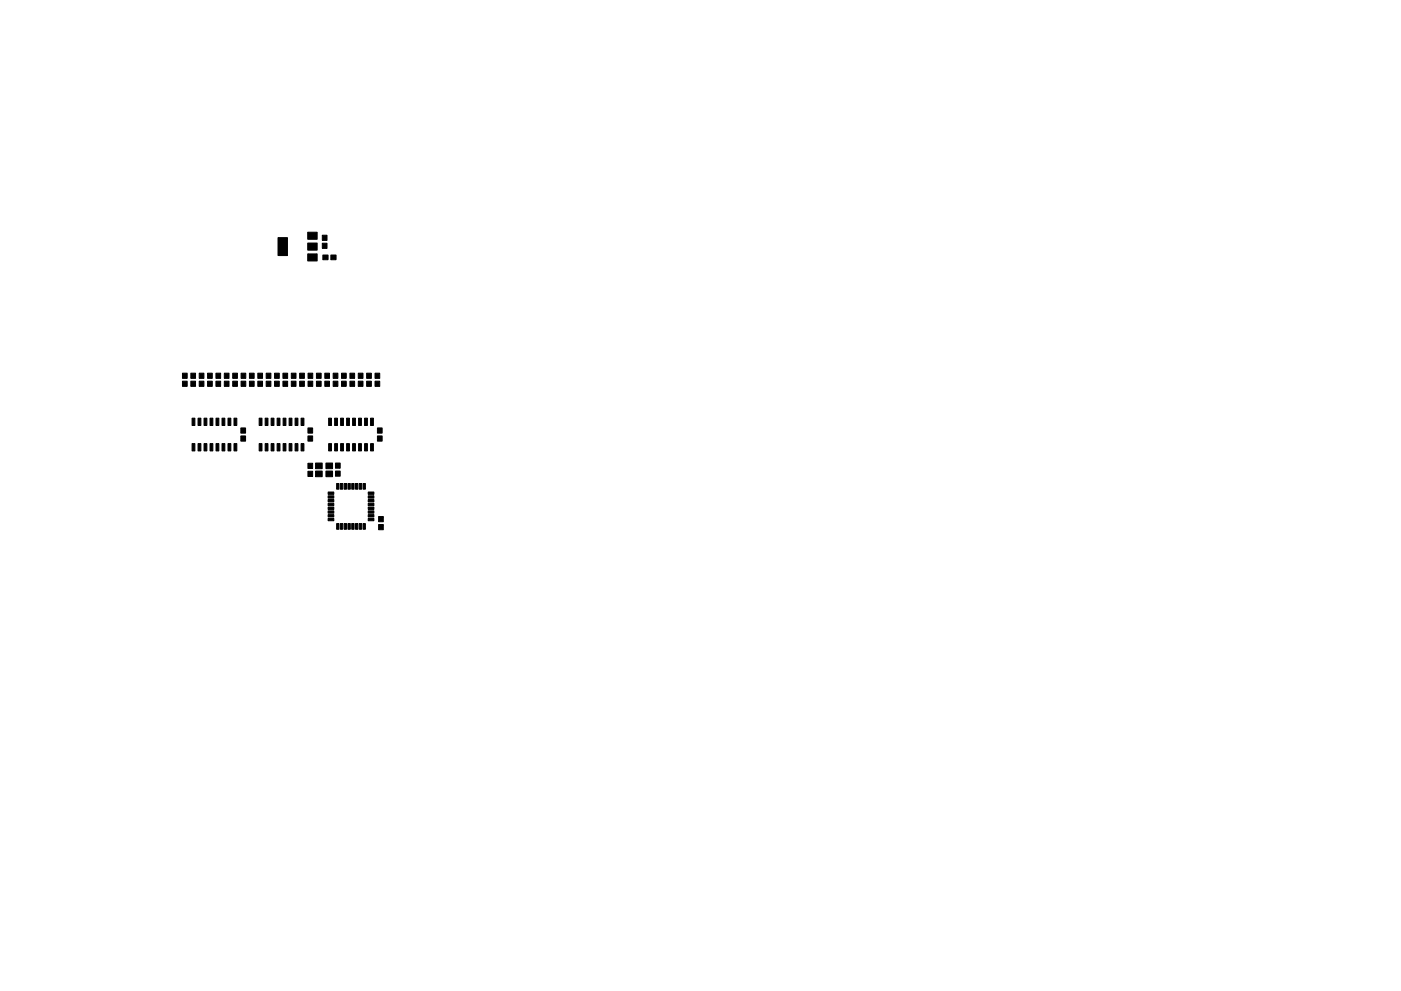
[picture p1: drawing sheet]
<svg xmlns="http://www.w3.org/2000/svg" width="297mm" height="210mm" viewBox="0 0 297 210" stroke-linecap="round" stroke-linejoin="round" font-family="sans-serif">
<g fill="#000" stroke="#000" stroke-width=".21">
<path d="M58.9 50.4h2v3.8h-2zM65.2 51.6h2v1.5h-2zM65.2 53.9h2v1.5h-2zM65.2 49.3h2v1.5h-2zM68.5 54.1h1.1v1h-1.1zM68.3 51.6h1v1.1h-1zM68.3 49.9h1v1.1h-1zM70.1 54.1h1.1v1h-1.1zM38.7 79.2h1v1.1h-1zM38.7 80.9h1v1.1h-1zM40.7 88.7h.6v1.6h-.6zM40.7 94.1h.6v1.6h-.6z"/>
<path d="M40.5 79.2h1v1.1h-1zM40.5 80.9h1v1.1h-1zM42 88.7h.6v1.6h-.6zM42 94.1h.6v1.6h-.6zM42.2 79.2h1v1.1h-1zM42.2 80.9h1v1.1h-1zM43.3 88.7h.6v1.6h-.6zM43.3 94.1h.6v1.6h-.6zM44.5 88.7h.6v1.6h-.6zM44.5 94.1h.6v1.6h-.6zM44 79.2h1v1.1h-1zM44 80.9h1v1.1h-1z"/>
<path d="M45.8 88.7h.6v1.6h-.6zM45.8 94.1h.6v1.6h-.6zM45.8 79.2h1v1.1h-1zM45.8 80.9h1v1.1h-1zM47.1 88.7h.6v1.6h-.6zM47.1 94.1h.6v1.6h-.6zM48.3 88.7h.6v1.6h-.6zM48.3 94.1h.6v1.6h-.6zM47.6 79.2h1v1.1h-1zM47.6 80.9h1v1.1h-1zM49.6 88.7h.6v1.6h-.6zM49.6 94.1h.6v1.6h-.6z"/>
<path d="M49.3 79.2h1v1.1h-1zM49.3 80.9h1v1.1h-1zM51.1 90.8h1v1.1h-1zM51.1 92.5h1v1.1h-1zM51.1 79.2h1v1.1h-1zM51.1 80.9h1v1.1h-1zM52.9 79.2h1v1.1h-1zM52.9 80.9h1v1.1h-1zM54.9 94.1h.6v1.6h-.6zM54.9 88.7h.6v1.6h-.6zM54.7 79.2h1v1.1h-1zM54.7 80.9h1v1.1h-1z"/>
<path d="M56.2 94.1h.6v1.6h-.6zM56.2 88.7h.6v1.6h-.6zM56.4 79.2h1v1.1h-1zM56.4 80.9h1v1.1h-1zM57.5 94.1h.6v1.6h-.6zM57.5 88.7h.6v1.6h-.6zM58.8 94.1h.6v1.6h-.6zM58.8 88.7h.6v1.6h-.6zM58.2 79.2h1v1.1h-1zM58.2 80.9h1v1.1h-1zM60 94.1h.6v1.6h-.6zM60 88.7h.6v1.6h-.6z"/>
<path d="M60 79.2h1v1.1h-1zM60 80.9h1v1.1h-1zM61.3 94.1h.6v1.6h-.6zM61.3 88.7h.6v1.6h-.6zM62.6 94.1h.6v1.6h-.6zM62.6 88.7h.6v1.6h-.6zM61.8 79.2h1v1.1h-1zM61.8 80.9h1v1.1h-1zM63.8 94.1h.6v1.6h-.6zM63.8 88.7h.6v1.6h-.6zM63.5 79.2h1v1.1h-1zM63.5 80.9h1v1.1h-1z"/>
<path d="M65.3 98.3h1v1.1h-1zM65.3 92.5h1v1.1h-1zM65.3 90.8h1v1.1h-1zM65.3 79.2h1v1.1h-1zM65.3 80.9h1v1.1h-1zM66.9 98.2h1.4v1.2h-1.4zM67.1 79.2h1v1.1h-1zM67.1 80.9h1v1.1h-1zM69.1 98.2h1.4v1.2h-1.4zM69.7 88.7h.6v1.6h-.6zM69.7 94.1h.6v1.6h-.6zM68.9 79.2h1v1.1h-1z"/>
<path d="M68.9 80.9h1v1.1h-1zM70.9 88.7h.6v1.6h-.6zM70.9 94.1h.6v1.6h-.6zM70.6 79.2h1v1.1h-1zM70.6 80.9h1v1.1h-1zM71.1 98.2h1v1.1h-1zM72.2 88.7h.6v1.6h-.6zM72.2 94.1h.6v1.6h-.6zM72.4 79.2h1v1.1h-1zM72.4 80.9h1v1.1h-1zM73.5 88.7h.6v1.6h-.6zM73.5 94.1h.6v1.6h-.6z"/>
<path d="M74.8 88.7h.6v1.6h-.6zM74.8 94.1h.6v1.6h-.6zM74.2 79.2h1v1.1h-1zM74.2 80.9h1v1.1h-1zM76 88.7h.6v1.6h-.6zM76 94.1h.6v1.6h-.6zM76 79.2h1v1.1h-1zM76 80.9h1v1.1h-1zM77.3 88.7h.6v1.6h-.6zM77.3 94.1h.6v1.6h-.6zM78.6 88.7h.6v1.6h-.6zM78.6 94.1h.6v1.6h-.6z"/>
<path d="M77.7 79.2h1v1.1h-1zM77.7 80.9h1v1.1h-1zM79.5 80.9h1v1.1h-1zM79.5 79.2h1v1.1h-1zM80 90.8h1v1.1h-1zM80 92.5h1v1.1h-1zM65.3 100h1v1.1h-1zM66.9 99.9h1.4v1.2h-1.4zM69.1 99.9h1.4v1.2h-1.4zM69.6 110h1.2v.5h-1.2zM69.6 109.2h1.2v.5h-1.2zM69.6 108.4h1.2v.5h-1.2z"/>
<path d="M69.6 107.6h1.2v.5h-1.2zM69.6 106.8h1.2v.5h-1.2zM69.6 106h1.2v.5h-1.2zM69.6 105.2h1.2v.5h-1.2zM69.6 104.4h1.2v.5h-1.2zM71.4 102.6h.5v1.2h-.5zM71.4 111.1h.5v1.2h-.5zM71.1 99.9h1v1.1h-1zM72.2 102.6h.5v1.2h-.5zM72.2 111.1h.5v1.2h-.5zM73 102.6h.5v1.2h-.5zM73 111.1h.5v1.2h-.5z"/>
<path d="M73.8 102.6h.5v1.2h-.5zM73.8 111.1h.5v1.2h-.5zM74.6 102.6h.5v1.2h-.5zM74.6 111.1h.5v1.2h-.5zM75.4 102.6h.5v1.2h-.5zM75.4 111.1h.5v1.2h-.5zM76.2 102.6h.5v1.2h-.5zM76.2 111.1h.5v1.2h-.5zM77 111.1h.5v1.2h-.5zM77 102.6h.5v1.2h-.5zM78.1 104.4h1.2v.5h-1.2zM78.1 105.2h1.2v.5h-1.2z"/>
<path d="M78.1 106h1.2v.5h-1.2zM78.1 106.8h1.2v.5h-1.2zM78.1 107.6h1.2v.5h-1.2zM78.1 108.4h1.2v.5h-1.2zM78.1 109.2h1.2v.5h-1.2zM78.1 110h1.2v.5h-1.2zM80.3 111.3h1v1.1h-1zM80.3 109.6h1v1.1h-1z"/>
</g>
</svg>
